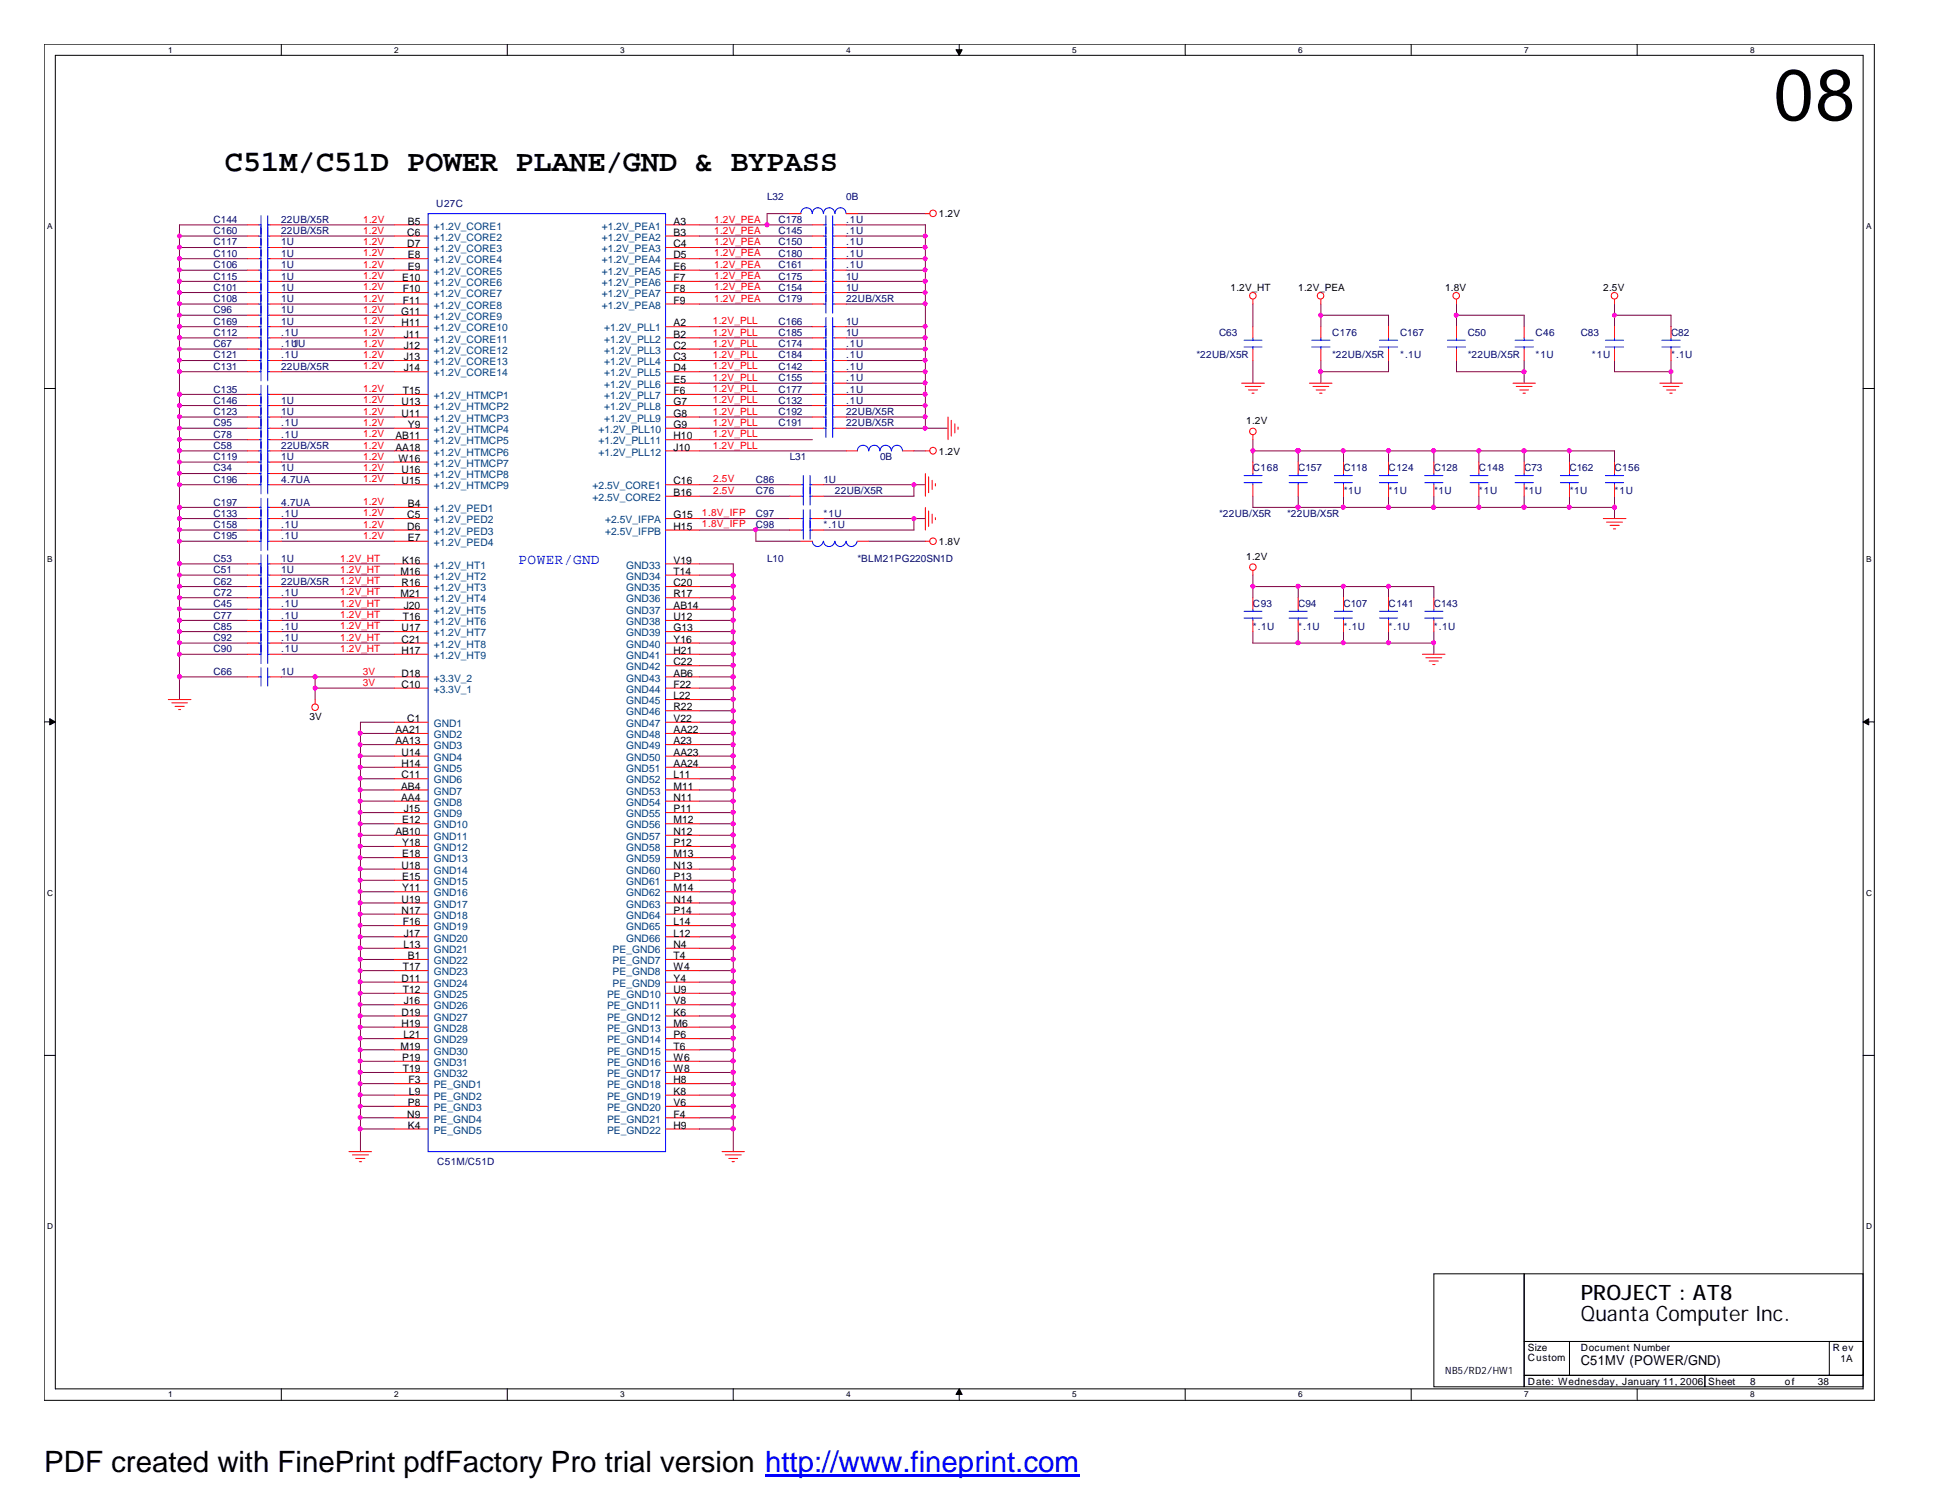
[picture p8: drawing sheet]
<svg xmlns="http://www.w3.org/2000/svg" width="279mm" height="216mm" viewBox="0 0 279 216" stroke-linecap="round" stroke-linejoin="round" font-family="sans-serif">
<defs><g id="words">
<text font-size="10.4" x="255.2" y="17.3">08</text>
<text font-size="4.4" x="32.3" y="24.6">C51M/C51D POWER PLANE/GND &amp; BYPASS</text>
<text font-size="4.2" x="6.3" y="211.7">PDF created with FinePrint pdfFactory Pro trial version http://www.fineprint.com</text>
<g font-size="3">
<text x="227.4" y="189.9">Quanta Computer Inc.</text>
<text x="227.4" y="187">PROJECT : AT8</text>
</g>
<text font-size="2.1" fill="#00f" x="74.6" y="81.1">POWER/GND</text>
<text font-size="1.9" x="227.4" y="196.3">C51MV (POWER/GND)</text>
<g font-size="1.5">
<text x="58.6" y="33.9">C6</text>
<text x="58.6" y="35.6">D7</text>
<text x="58.7" y="32.3">B5</text>
<text x="96.9" y="32.3">A3</text>
<text x="96.9" y="33.9">B3</text>
<text x="96.9" y="35.6">C4</text>
<text x="57.9" y="40.4">E10</text>
<text x="58.7" y="37.2">E8</text>
<text x="58.7" y="38.8">E9</text>
<text x="96.9" y="37.2">D5</text>
<text x="96.9" y="38.8">E6</text>
<text x="96.9" y="40.4">F7</text>
<text x="57.7" y="45.3">G11</text>
<text x="57.8" y="46.9">H11</text>
<text x="58" y="42">F10</text>
<text x="58" y="43.7">F11</text>
<text x="96.9" y="42">F8</text>
<text x="96.9" y="43.7">F9</text>
<text x="96.9" y="46.9">A2</text>
<text x="58.1" y="48.6">J11</text>
<text x="58.1" y="50.2">J12</text>
<text x="58.1" y="51.8">J13</text>
<text x="58.1" y="53.4">J14</text>
<text x="96.9" y="48.6">B2</text>
<text x="96.9" y="50.2">C2</text>
<text x="96.9" y="51.8">C3</text>
<text x="96.9" y="53.4">D4</text>
<text x="57.8" y="58.3">U13</text>
<text x="57.8" y="59.9">U11</text>
<text x="58" y="56.7">T15</text>
<text x="96.9" y="55.1">E5</text>
<text x="96.9" y="56.7">F6</text>
<text x="96.9" y="58.3">G7</text>
<text x="96.9" y="59.9">G8</text>
<text x="56.9" y="63.2">AB11</text>
<text x="56.9" y="64.8">AA18</text>
<text x="58.7" y="61.6">Y9</text>
<text x="96.9" y="61.6">G9</text>
<text x="96.9" y="63.2">H10</text>
<text x="96.9" y="64.8">J10</text>
<text x="57.3" y="66.4">W16</text>
<text x="57.8" y="68.1">U16</text>
<text x="57.8" y="69.7">U15</text>
<text x="96.9" y="69.7">C16</text>
<text x="96.9" y="71.3">B16</text>
<text x="58.6" y="74.5">C5</text>
<text x="58.6" y="76.2">D6</text>
<text x="58.7" y="72.9">B4</text>
<text x="58.7" y="77.8">E7</text>
<text x="96.9" y="74.5">G15</text>
<text x="96.9" y="76.2">H15</text>
<text x="57.6" y="82.7">M16</text>
<text x="57.9" y="81.1">K16</text>
<text x="96.9" y="81.1">V19</text>
<text x="96.9" y="82.7">T14</text>
<text x="57.6" y="85.9">M21</text>
<text x="57.8" y="84.3">R16</text>
<text x="58" y="89.2">T16</text>
<text x="58.1" y="87.6">J20</text>
<text x="96.9" y="84.3">C20</text>
<text x="96.9" y="85.9">R17</text>
<text x="96.9" y="87.6">AB14</text>
<text x="96.9" y="89.2">U12</text>
<text x="57.8" y="90.8">U17</text>
<text x="57.8" y="92.5">C21</text>
<text x="57.8" y="94.1">H17</text>
<text x="96.9" y="90.8">G13</text>
<text x="96.9" y="92.5">Y16</text>
<text x="96.9" y="94.1">H21</text>
<text x="96.9" y="95.7">C22</text>
<text x="57.8" y="97.3">D18</text>
<text x="57.8" y="98.9">C10</text>
<text x="96.9" y="97.3">AB6</text>
<text x="96.9" y="98.9">F22</text>
<text x="96.9" y="100.6">L22</text>
<text x="56.9" y="105.5">AA21</text>
<text x="56.9" y="107.1">AA13</text>
<text x="58.6" y="103.8">C1</text>
<text x="96.9" y="102.2">R22</text>
<text x="96.9" y="103.8">V22</text>
<text x="96.9" y="105.5">AA22</text>
<text x="96.9" y="107.1">A23</text>
<text x="57.7" y="113.6">AB4</text>
<text x="57.8" y="108.7">U14</text>
<text x="57.8" y="110.3">H14</text>
<text x="57.8" y="112">C11</text>
<text x="96.9" y="108.7">AA23</text>
<text x="96.9" y="110.3">AA24</text>
<text x="96.9" y="112">L11</text>
<text x="96.9" y="113.6">M11</text>
<text x="57.7" y="115.2">AA4</text>
<text x="57.9" y="118.4">E12</text>
<text x="58.1" y="116.8">J15</text>
<text x="96.9" y="115.2">N11</text>
<text x="96.9" y="116.8">P11</text>
<text x="96.9" y="118.4">M12</text>
<text x="56.9" y="120.1">AB10</text>
<text x="57.8" y="125">U18</text>
<text x="57.9" y="121.7">Y18</text>
<text x="57.9" y="123.3">E18</text>
<text x="96.9" y="120.1">N12</text>
<text x="96.9" y="121.7">P12</text>
<text x="96.9" y="123.3">M13</text>
<text x="96.9" y="125">N13</text>
<text x="57.8" y="129.8">U19</text>
<text x="57.8" y="131.4">N17</text>
<text x="57.9" y="126.6">E15</text>
<text x="57.9" y="128.2">Y11</text>
<text x="96.9" y="126.6">P13</text>
<text x="96.9" y="128.2">M14</text>
<text x="96.9" y="129.8">N14</text>
<text x="96.9" y="131.4">P14</text>
<text x="58" y="133.1">F16</text>
<text x="58" y="136.4">L13</text>
<text x="58.1" y="134.7">J17</text>
<text x="58.7" y="138">B1</text>
<text x="96.9" y="133.1">L14</text>
<text x="96.9" y="136.4">N4</text>
<text x="96.9" y="138">T4</text>
<text x="96.9" y="134.7">L12</text>
<text x="57.8" y="141.2">D11</text>
<text x="58" y="139.6">T17</text>
<text x="58" y="142.8">T12</text>
<text x="96.9" y="139.6">W4</text>
<text x="96.9" y="141.2">Y4</text>
<text x="96.9" y="142.8">U9</text>
<text x="57.8" y="146.1">D19</text>
<text x="57.8" y="147.7">H19</text>
<text x="58" y="149.4">L21</text>
<text x="58.1" y="144.5">J16</text>
<text x="96.9" y="146.1">K6</text>
<text x="96.9" y="147.7">M6</text>
<text x="96.9" y="149.4">P6</text>
<text x="96.9" y="144.5">V8</text>
<text x="57.6" y="151">M19</text>
<text x="57.9" y="152.6">P19</text>
<text x="58" y="154.2">T19</text>
<text x="58.8" y="155.8">F3</text>
<text x="96.9" y="151">T6</text>
<text x="96.9" y="152.6">W6</text>
<text x="96.9" y="154.2">W8</text>
<text x="96.9" y="155.8">H8</text>
<text x="58.6" y="160.7">N9</text>
<text x="58.7" y="159.1">P8</text>
<text x="58.8" y="157.5">L9</text>
<text x="96.9" y="157.5">K8</text>
<text x="96.9" y="159.1">V6</text>
<text x="96.9" y="160.7">F4</text>
<text x="58.7" y="162.3">K4</text>
<text x="96.9" y="162.3">H9</text>
</g>
<g font-size="1.5" fill="#004080">
<text x="62.4" y="33">+1.2V_CORE1</text>
<text x="62.4" y="34.6">+1.2V_CORE2</text>
<text x="86.6" y="33">+1.2V_PEA1</text>
<text x="86.6" y="34.6">+1.2V_PEA2</text>
<text x="62.4" y="36.3">+1.2V_CORE3</text>
<text x="62.4" y="37.9">+1.2V_CORE4</text>
<text x="62.4" y="39.5">+1.2V_CORE5</text>
<text x="62.4" y="41.1">+1.2V_CORE6</text>
<text x="86.6" y="36.3">+1.2V_PEA3</text>
<text x="86.6" y="37.9">+1.2V_PEA4</text>
<text x="86.6" y="39.5">+1.2V_PEA5</text>
<text x="86.6" y="41.1">+1.2V_PEA6</text>
<text x="62.4" y="42.8">+1.2V_CORE7</text>
<text x="62.4" y="44.4">+1.2V_CORE8</text>
<text x="62.4" y="46">+1.2V_CORE9</text>
<text x="62.4" y="47.7">+1.2V_CORE10</text>
<text x="86.6" y="42.8">+1.2V_PEA7</text>
<text x="86.6" y="44.4">+1.2V_PEA8</text>
<text x="86.9" y="47.7">+1.2V_PLL1</text>
<text x="62.4" y="49.3">+1.2V_CORE11</text>
<text x="62.4" y="50.9">+1.2V_CORE12</text>
<text x="62.4" y="52.5">+1.2V_CORE13</text>
<text x="86.9" y="49.3">+1.2V_PLL2</text>
<text x="86.9" y="50.9">+1.2V_PLL3</text>
<text x="86.9" y="52.5">+1.2V_PLL4</text>
<text x="62.4" y="54.1">+1.2V_CORE14</text>
<text x="62.4" y="57.4">+1.2V_HTMCP1</text>
<text x="62.4" y="59">+1.2V_HTMCP2</text>
<text x="86.9" y="54.1">+1.2V_PLL5</text>
<text x="86.9" y="55.8">+1.2V_PLL6</text>
<text x="86.9" y="57.4">+1.2V_PLL7</text>
<text x="86.9" y="59">+1.2V_PLL8</text>
<text x="62.4" y="60.7">+1.2V_HTMCP3</text>
<text x="62.4" y="62.3">+1.2V_HTMCP4</text>
<text x="62.4" y="63.9">+1.2V_HTMCP5</text>
<text x="62.4" y="65.5">+1.2V_HTMCP6</text>
<text x="86.1" y="62.3">+1.2V_PLL10</text>
<text x="86.1" y="63.9">+1.2V_PLL11</text>
<text x="86.1" y="65.5">+1.2V_PLL12</text>
<text x="86.9" y="60.7">+1.2V_PLL9</text>
<text x="62.4" y="67.1">+1.2V_HTMCP7</text>
<text x="62.4" y="68.8">+1.2V_HTMCP8</text>
<text x="62.4" y="70.4">+1.2V_HTMCP9</text>
<text x="85.3" y="70.4">+2.5V_CORE1</text>
<text x="62.4" y="73.7">+1.2V_PED1</text>
<text x="62.4" y="75.3">+1.2V_PED2</text>
<text x="62.4" y="76.9">+1.2V_PED3</text>
<text x="85.3" y="72.1">+2.5V_CORE2</text>
<text x="87.1" y="75.3">+2.5V_IFPA</text>
<text x="87.1" y="76.9">+2.5V_IFPB</text>
<text x="62.4" y="78.5">+1.2V_PED4</text>
<text x="62.4" y="81.8">+1.2V_HT1</text>
<text x="62.4" y="83.4">+1.2V_HT2</text>
<text x="90.1" y="81.8">GND33</text>
<text x="90.1" y="83.4">GND34</text>
<text x="62.4" y="85">+1.2V_HT3</text>
<text x="62.4" y="86.7">+1.2V_HT4</text>
<text x="62.4" y="88.3">+1.2V_HT5</text>
<text x="62.4" y="89.9">+1.2V_HT6</text>
<text x="90.1" y="85">GND35</text>
<text x="90.1" y="86.7">GND36</text>
<text x="90.1" y="88.3">GND37</text>
<text x="90.1" y="89.9">GND38</text>
<text x="62.4" y="91.5">+1.2V_HT7</text>
<text x="62.4" y="93.2">+1.2V_HT8</text>
<text x="62.4" y="94.8">+1.2V_HT9</text>
<text x="90.1" y="91.5">GND39</text>
<text x="90.1" y="93.2">GND40</text>
<text x="90.1" y="94.8">GND41</text>
<text x="62.4" y="98">+3.3V_2</text>
<text x="62.4" y="99.7">+3.3V_1</text>
<text x="90.1" y="96.4">GND42</text>
<text x="90.1" y="98">GND43</text>
<text x="90.1" y="99.7">GND44</text>
<text x="90.1" y="101.3">GND45</text>
<text x="62.4" y="104.6">GND1</text>
<text x="62.4" y="106.2">GND2</text>
<text x="62.4" y="107.8">GND3</text>
<text x="90.1" y="102.9">GND46</text>
<text x="90.1" y="104.6">GND47</text>
<text x="90.1" y="106.2">GND48</text>
<text x="90.1" y="107.8">GND49</text>
<text x="62.4" y="109.4">GND4</text>
<text x="62.4" y="111">GND5</text>
<text x="62.4" y="112.7">GND6</text>
<text x="90.1" y="109.4">GND50</text>
<text x="90.1" y="111">GND51</text>
<text x="90.1" y="112.7">GND52</text>
<text x="62.4" y="114.3">GND7</text>
<text x="62.4" y="115.9">GND8</text>
<text x="62.4" y="117.6">GND9</text>
<text x="62.4" y="119.2">GND10</text>
<text x="90.1" y="114.3">GND53</text>
<text x="90.1" y="115.9">GND54</text>
<text x="90.1" y="117.6">GND55</text>
<text x="90.1" y="119.2">GND56</text>
<text x="62.4" y="120.8">GND11</text>
<text x="62.4" y="122.4">GND12</text>
<text x="62.4" y="124">GND13</text>
<text x="62.4" y="125.7">GND14</text>
<text x="90.1" y="120.8">GND57</text>
<text x="90.1" y="122.4">GND58</text>
<text x="90.1" y="124">GND59</text>
<text x="90.1" y="125.7">GND60</text>
<text x="62.4" y="127.3">GND15</text>
<text x="62.4" y="128.9">GND16</text>
<text x="62.4" y="130.6">GND17</text>
<text x="90.1" y="127.3">GND61</text>
<text x="90.1" y="128.9">GND62</text>
<text x="90.1" y="130.6">GND63</text>
<text x="62.4" y="132.2">GND18</text>
<text x="62.4" y="133.8">GND19</text>
<text x="62.4" y="135.4">GND20</text>
<text x="62.4" y="137.1">GND21</text>
<text x="88.1" y="137.1">PE_GND6</text>
<text x="90.1" y="133.8">GND65</text>
<text x="90.1" y="132.2">GND64</text>
<text x="90.1" y="135.4">GND66</text>
<text x="62.4" y="138.7">GND22</text>
<text x="62.4" y="140.3">GND23</text>
<text x="62.4" y="141.9">GND24</text>
<text x="62.4" y="143.6">GND25</text>
<text x="87.3" y="143.6">PE_GND10</text>
<text x="88.1" y="138.7">PE_GND7</text>
<text x="88.1" y="140.3">PE_GND8</text>
<text x="88.1" y="141.9">PE_GND9</text>
<text x="62.4" y="145.2">GND26</text>
<text x="62.4" y="146.8">GND27</text>
<text x="62.4" y="148.4">GND28</text>
<text x="87.3" y="146.8">PE_GND12</text>
<text x="87.3" y="148.4">PE_GND13</text>
<text x="87.3" y="145.2">PE_GND11</text>
<text x="62.4" y="150.1">GND29</text>
<text x="62.4" y="151.7">GND30</text>
<text x="62.4" y="153.3">GND31</text>
<text x="62.4" y="154.9">GND32</text>
<text x="87.3" y="150.1">PE_GND14</text>
<text x="87.3" y="151.7">PE_GND15</text>
<text x="87.3" y="153.3">PE_GND16</text>
<text x="87.3" y="154.9">PE_GND17</text>
<text x="62.4" y="156.5">PE_GND1</text>
<text x="62.4" y="158.2">PE_GND2</text>
<text x="62.4" y="159.8">PE_GND3</text>
<text x="62.4" y="161.5">PE_GND4</text>
<text x="87.3" y="156.5">PE_GND18</text>
<text x="87.3" y="158.2">PE_GND19</text>
<text x="87.3" y="159.8">PE_GND20</text>
<text x="87.3" y="161.5">PE_GND21</text>
<text x="62.4" y="163.1">PE_GND5</text>
<text x="87.3" y="163.1">PE_GND22</text>
</g>
<g font-size="1.4" fill="#000080">
<text x="62.7" y="29.8">U27C</text>
<text x="110.4" y="28.8">L32</text>
<text x="121.7" y="28.8">0B</text>
<text x="30.7" y="33.7">C160</text>
<text x="30.7" y="35.3">C117</text>
<text x="30.7" y="32.1">C144</text>
<text x="40.4" y="33.7">22UB/X5R</text>
<text x="40.4" y="35.3">1U</text>
<text x="40.4" y="32.1">22UB/X5R</text>
<text x="112" y="35.3">C150</text>
<text x="112" y="33.7">C145</text>
<text x="112" y="32.1">C178</text>
<text x="121.7" y="35.3">.1U</text>
<text x="121.7" y="33.7">.1U</text>
<text x="121.7" y="32.1">.1U</text>
<text x="30.7" y="37">C110</text>
<text x="30.7" y="38.6">C106</text>
<text x="30.7" y="40.2">C115</text>
<text x="30.7" y="41.8">C101</text>
<text x="40.4" y="37">1U</text>
<text x="40.4" y="38.6">1U</text>
<text x="40.4" y="40.2">1U</text>
<text x="40.4" y="41.8">1U</text>
<text x="112" y="38.6">C161</text>
<text x="112" y="41.8">C154</text>
<text x="112" y="37">C180</text>
<text x="112" y="40.2">C175</text>
<text x="121.7" y="38.6">.1U</text>
<text x="121.7" y="41.8">1U</text>
<text x="121.7" y="37">.1U</text>
<text x="121.7" y="40.2">1U</text>
<text x="30.7" y="46.7">C169</text>
<text x="30.7" y="45.1">C96</text>
<text x="30.7" y="43.4">C108</text>
<text x="40.4" y="46.7">1U</text>
<text x="40.4" y="43.4">1U</text>
<text x="40.4" y="45.1">1U</text>
<text x="112" y="46.7">C166</text>
<text x="112" y="43.4">C179</text>
<text x="121.7" y="46.7">1U</text>
<text x="121.7" y="43.4">22UB/X5R</text>
<text x="30.7" y="48.3">C112</text>
<text x="30.7" y="51.6">C121</text>
<text x="30.7" y="50">C67</text>
<text x="30.7" y="53.2">C131</text>
<text x="40.4" y="48.3">.1U</text>
<text x="40.4" y="51.6">.1U</text>
<text x="40.4" y="53.2">22UB/X5R</text>
<text x="40.4" y="50">.1U</text>
<text x="42.1" y="50">1U</text>
<text x="112" y="48.3">C185</text>
<text x="112" y="51.6">C184</text>
<text x="112" y="50">C174</text>
<text x="112" y="53.2">C142</text>
<text x="121.7" y="48.3">1U</text>
<text x="121.7" y="51.6">.1U</text>
<text x="121.7" y="50">.1U</text>
<text x="121.7" y="53.2">.1U</text>
<text x="172.1" y="51.6">*22UB/X5R</text>
<text x="175.4" y="48.3">C63</text>
<text x="191.6" y="48.3">C176</text>
<text x="191.6" y="51.6">*22UB/X5R</text>
<text x="201.4" y="48.3">C167</text>
<text x="201.4" y="51.6">*.1U</text>
<text x="211.2" y="48.3">C50</text>
<text x="211.2" y="51.6">*22UB/X5R</text>
<text x="220.9" y="48.3">C46</text>
<text x="220.9" y="51.6">*1U</text>
<text x="227.4" y="48.3">C83</text>
<text x="229" y="51.6">*1U</text>
<text x="240.4" y="48.3">C82</text>
<text x="240.4" y="51.6">*.1U</text>
<text x="30.7" y="58.1">C146</text>
<text x="30.7" y="59.7">C123</text>
<text x="30.7" y="56.5">C135</text>
<text x="40.4" y="58.1">1U</text>
<text x="40.4" y="59.7">1U</text>
<text x="112" y="59.7">C192</text>
<text x="112" y="56.5">C177</text>
<text x="112" y="58.1">C132</text>
<text x="112" y="54.8">C155</text>
<text x="121.7" y="59.7">22UB/X5R</text>
<text x="121.7" y="56.5">.1U</text>
<text x="121.7" y="58.1">.1U</text>
<text x="121.7" y="54.8">.1U</text>
<text x="30.7" y="62.9">C78</text>
<text x="30.7" y="61.3">C95</text>
<text x="30.7" y="64.6">C58</text>
<text x="40.4" y="62.9">.1U</text>
<text x="40.4" y="61.3">.1U</text>
<text x="40.4" y="64.6">22UB/X5R</text>
<text x="112" y="61.3">C191</text>
<text x="121.7" y="61.3">22UB/X5R</text>
<text x="30.7" y="69.5">C196</text>
<text x="30.7" y="67.8">C34</text>
<text x="30.7" y="66.2">C119</text>
<text x="40.4" y="69.5">4.7UA</text>
<text x="40.4" y="66.2">1U</text>
<text x="40.4" y="67.8">1U</text>
<text x="108.8" y="71.1">C76</text>
<text x="108.8" y="69.5">C86</text>
<text x="113.6" y="66.2">L31</text>
<text x="118.5" y="69.5">1U</text>
<text x="120.1" y="71.1">22UB/X5R</text>
<text x="126.6" y="66.2">0B</text>
<text x="180.3" y="67.8">C168</text>
<text x="186.8" y="67.8">C157</text>
<text x="193.3" y="67.8">C118</text>
<text x="193.3" y="71.1">*1U</text>
<text x="199.8" y="67.8">C124</text>
<text x="199.8" y="71.1">*1U</text>
<text x="206.3" y="67.8">C128</text>
<text x="206.3" y="71.1">*1U</text>
<text x="212.8" y="67.8">C148</text>
<text x="212.8" y="71.1">*1U</text>
<text x="219.3" y="67.8">C73</text>
<text x="219.3" y="71.1">*1U</text>
<text x="225.8" y="67.8">C162</text>
<text x="225.8" y="71.1">*1U</text>
<text x="232.3" y="67.8">C156</text>
<text x="232.3" y="71.1">*1U</text>
<text x="30.7" y="72.7">C197</text>
<text x="30.7" y="74.3">C133</text>
<text x="30.7" y="77.6">C195</text>
<text x="30.7" y="75.9">C158</text>
<text x="40.4" y="72.7">4.7UA</text>
<text x="40.4" y="74.3">.1U</text>
<text x="40.4" y="77.6">.1U</text>
<text x="40.4" y="75.9">.1U</text>
<text x="108.8" y="74.3">C97</text>
<text x="108.8" y="75.9">C98</text>
<text x="118.5" y="74.3">*1U</text>
<text x="118.5" y="75.9">*.1U</text>
<text x="175.4" y="74.3">*22UB/X5R</text>
<text x="185.2" y="74.3">*22UB/X5R</text>
<text x="30.7" y="80.9">C53</text>
<text x="30.7" y="82.5">C51</text>
<text x="40.4" y="80.9">1U</text>
<text x="40.4" y="82.5">1U</text>
<text x="110.4" y="80.9">L10</text>
<text x="123.4" y="80.9">*BLM21PG220SN1D</text>
<text x="30.7" y="85.7">C72</text>
<text x="30.7" y="89">C77</text>
<text x="30.7" y="84.1">C62</text>
<text x="30.7" y="87.3">C45</text>
<text x="40.4" y="85.7">.1U</text>
<text x="40.4" y="89">.1U</text>
<text x="40.4" y="84.1">22UB/X5R</text>
<text x="40.4" y="87.3">.1U</text>
<text x="180.3" y="87.3">C93</text>
<text x="186.8" y="87.3">C94</text>
<text x="193.3" y="87.3">C107</text>
<text x="199.8" y="87.3">C141</text>
<text x="206.3" y="87.3">C143</text>
<text x="30.7" y="93.9">C90</text>
<text x="30.7" y="90.6">C85</text>
<text x="30.7" y="92.2">C92</text>
<text x="40.4" y="93.9">.1U</text>
<text x="40.4" y="90.6">.1U</text>
<text x="40.4" y="92.2">.1U</text>
<text x="180.3" y="90.6">*.1U</text>
<text x="186.8" y="90.6">*.1U</text>
<text x="193.3" y="90.6">*.1U</text>
<text x="199.8" y="90.6">*.1U</text>
<text x="206.3" y="90.6">*.1U</text>
<text x="30.7" y="97.1">C66</text>
<text x="40.4" y="97.1">1U</text>
<text x="62.9" y="167.6">C51M/C51D</text>
</g>
<g font-size="1.4" fill="#f00">
<text x="52.2" y="32">1.2V</text>
<text x="52.2" y="33.6">1.2V</text>
<text x="52.2" y="35.3">1.2V</text>
<text x="102.7" y="32">1.2V_PEA</text>
<text x="102.7" y="33.6">1.2V_PEA</text>
<text x="102.7" y="35.3">1.2V_PEA</text>
<text x="52.2" y="38.5">1.2V</text>
<text x="52.2" y="36.9">1.2V</text>
<text x="52.2" y="40.1">1.2V</text>
<text x="52.2" y="41.7">1.2V</text>
<text x="102.7" y="36.9">1.2V_PEA</text>
<text x="102.7" y="40.1">1.2V_PEA</text>
<text x="102.7" y="41.7">1.2V_PEA</text>
<text x="102.7" y="38.5">1.2V_PEA</text>
<text x="52.2" y="43.4">1.2V</text>
<text x="52.2" y="46.7">1.2V</text>
<text x="52.2" y="45">1.2V</text>
<text x="102.6" y="46.7">1.2V_PLL</text>
<text x="102.7" y="43.4">1.2V_PEA</text>
<text x="52.2" y="49.9">1.2V</text>
<text x="52.2" y="48.3">1.2V</text>
<text x="52.2" y="51.5">1.2V</text>
<text x="52.2" y="53.1">1.2V</text>
<text x="102.6" y="48.3">1.2V_PLL</text>
<text x="102.6" y="49.9">1.2V_PLL</text>
<text x="102.6" y="51.5">1.2V_PLL</text>
<text x="102.6" y="53.1">1.2V_PLL</text>
<text x="52.2" y="56.4">1.2V</text>
<text x="52.2" y="58">1.2V</text>
<text x="52.2" y="59.6">1.2V</text>
<text x="102.6" y="54.8">1.2V_PLL</text>
<text x="102.6" y="56.4">1.2V_PLL</text>
<text x="102.6" y="58">1.2V_PLL</text>
<text x="102.6" y="59.6">1.2V_PLL</text>
<text x="52.2" y="61.3">1.2V</text>
<text x="52.2" y="64.5">1.2V</text>
<text x="52.2" y="62.9">1.2V</text>
<text x="102.6" y="61.3">1.2V_PLL</text>
<text x="102.6" y="62.9">1.2V_PLL</text>
<text x="102.6" y="64.5">1.2V_PLL</text>
<text x="52.2" y="66.1">1.2V</text>
<text x="52.2" y="67.8">1.2V</text>
<text x="52.2" y="69.4">1.2V</text>
<text x="102.6" y="69.4">2.5V</text>
<text x="102.6" y="71">2.5V</text>
<text x="52.2" y="72.6">1.2V</text>
<text x="52.2" y="74.3">1.2V</text>
<text x="52.2" y="75.9">1.2V</text>
<text x="52.2" y="77.5">1.2V</text>
<text x="101" y="74.3">1.8V_IFP</text>
<text x="101" y="75.7">1.8V_IFP</text>
<text x="48.9" y="80.8">1.2V_HT</text>
<text x="48.9" y="82.4">1.2V_HT</text>
<text x="48.9" y="84">1.2V_HT</text>
<text x="48.9" y="85.6">1.2V_HT</text>
<text x="48.9" y="87.3">1.2V_HT</text>
<text x="48.9" y="88.9">1.2V_HT</text>
<text x="48.9" y="93.8">1.2V_HT</text>
<text x="48.9" y="90.5">1.2V_HT</text>
<text x="48.9" y="92.2">1.2V_HT</text>
<text x="52.2" y="98.6">3V</text>
<text x="52.2" y="97">3V</text>
</g>
<g font-size="1.4">
<text x="135.1" y="31.2">1.2V</text>
<text x="177" y="41.8">1.2V_HT</text>
<text x="186.8" y="41.8">1.2V_PEA</text>
<text x="207.9" y="41.8">1.8V</text>
<text x="230.7" y="41.8">2.5V</text>
<text x="135.1" y="65.4">1.2V</text>
<text x="179.3" y="61">1.2V</text>
<text x="135.1" y="78.4">1.8V</text>
<text x="179.3" y="80.5">1.2V</text>
<text x="44.5" y="103.6">3V</text>
<text x="207.9" y="197.6">NB5/RD2/HW1</text>
<text x="219.8" y="194.3">Size</text>
<text x="219.8" y="195.7">Custom</text>
<text x="227.4" y="194.3">Document Number</text>
<text x="263.7" y="194.3">R ev</text>
<text x="264.8" y="195.9">1A</text>
<text x="219.8" y="199.2">Date: Wednesday, January 11, 2006 Sheet</text>
<text x="251.8" y="199.2">8</text>
<text x="256.8" y="199.2">of</text>
<text x="261.5" y="199.2">38</text>
</g>
<g font-size="1.2">
<text x="24.2" y="7.6">1</text>
<text x="56.7" y="7.6">2</text>
<text x="89.2" y="7.6">3</text>
<text x="121.8" y="7.6">4</text>
<text x="154.3" y="7.6">5</text>
<text x="186.8" y="7.6">6</text>
<text x="219.3" y="7.6">7</text>
<text x="251.8" y="7.6">8</text>
<text x="6.8" y="33">A</text>
<text x="268.5" y="33">A</text>
<text x="6.8" y="80.9">B</text>
<text x="268.5" y="80.9">B</text>
<text x="6.8" y="128.9">C</text>
<text x="268.5" y="128.9">C</text>
<text x="6.8" y="176.8">D</text>
<text x="268.5" y="176.8">D</text>
<text x="24.2" y="201">1</text>
<text x="56.7" y="201">2</text>
<text x="89.2" y="201">3</text>
<text x="121.8" y="201">4</text>
<text x="154.3" y="201">5</text>
<text x="186.8" y="201">6</text>
<text x="219.3" y="201">7</text>
<text x="251.8" y="201">8</text>
</g>
</g></defs>
<g fill="none" stroke="#000" stroke-width=".14">
<path d="M6.3 6.3h263.4v195.1h-263.4zM8 8h260.1v191.8h-260.1zM40.5 6.3v1.7M73 6.3v1.7M105.5 6.3v1.7M138 6.3v1.7M170.5 6.3v1.7M203 6.3v1.7M235.5 6.3v1.7M6.3 55.9h1.7M268.1 55.9h1.6M6.3 103.8h1.7"/>
<path d="M268.1 103.8h1.6M6.3 151.8h1.7M268.1 151.8h1.6M40.5 199.8v1.6M73 199.8v1.6M105.5 199.8v1.6M138 199.8v1.6M170.5 199.8v1.6M203 199.8v1.6M206.3 183.2h13v16.3h-13zM219.3 183.2h48.8v9.8h-48.8zM219.3 193h6.5v4.8h-6.5z"/>
<path d="M219.3 197.8h26v1.7h-26zM225.8 193h42.3v4.8h-42.3zM235.5 199.8v1.6M245.3 197.8h22.8v1.7h-22.8zM263.2 193h4.9v4.8h-4.9z"/>
</g>
<g fill="#000" stroke="#000" stroke-width=".14">
<path d="M137.5 7.2h.9l-.4 .8z" fill-rule="evenodd"/>
<path d="M7.2 103.4l.8 .4-.8 .5z" fill-rule="evenodd"/>
<path d="M268.1 103.8l.8-.4v.9z" fill-rule="evenodd"/>
<path d="M138 199.8l.4 .8h-.9z" fill-rule="evenodd"/>
</g>
<g fill="none" stroke="#800040" stroke-width=".14">
<path d="M25.8 34h9.8M25.8 35.6h9.8M25.8 38.9h9.8M25.8 37.2h9.8M35.6 32.3h-9.8v68.3M40.5 32.3h16.2M40.5 34h16.2M40.5 35.6h16.2M40.5 38.9h16.2M40.5 37.2h16.2M100.6 32.3h16.3M100.6 34h16.3"/>
<path d="M100.6 35.6h16.3M100.6 38.9h16.3M100.6 37.2h16.3M113.6 30.7h-3.2v1.6M121.8 32.3h11.3v29.3M121.8 34h11.3M121.8 35.6h11.3M121.8 38.9h11.3M121.8 37.2h11.3M123.4 30.7h9.7M25.8 45.3h9.8M25.8 53.5h9.8"/>
<path d="M25.8 40.5h9.8M25.8 50.2h9.8M25.8 43.7h9.8M25.8 48.6h9.8M25.8 42.1h9.8M25.8 47h9.8M25.8 51.9h9.8M25.8 56.7h9.8M25.8 58.3h9.8M25.8 60h9.8M40.5 45.3h16.2M40.5 53.5h16.2"/>
<path d="M40.5 40.5h16.2M40.5 50.2h16.2M40.5 43.7h16.2M40.5 48.6h16.2M40.5 42.1h16.2M40.5 47h16.2M40.5 51.9h16.2M40.5 56.7h16.2M40.5 58.3h16.2M40.5 60h16.2M100.6 53.5h16.3M100.6 40.5h16.3"/>
<path d="M100.6 50.2h16.3M100.6 43.7h16.3M100.6 48.6h16.3M100.6 42.1h16.3M100.6 47h16.3M100.6 51.9h16.3M100.6 56.7h16.3M100.6 58.3h16.3M100.6 60h16.3M100.6 55.1h16.3M121.8 53.5h11.3M121.8 40.5h11.3"/>
<path d="M121.8 50.2h11.3M121.8 43.7h11.3M121.8 48.6h11.3M121.8 42.1h11.3M121.8 47h11.3M121.8 51.9h11.3M121.8 56.7h11.3M121.8 58.3h11.3M121.8 60h11.3M121.8 55.1h11.3M180.3 43.7v3.3M180.3 51.9v3.2"/>
<path d="M190 43.7v3.3M190 51.9v3.2M190 45.3h9.8v1.7M199.8 51.9v1.6h-9.8M209.5 45.3h9.8v1.7M209.5 43.7v3.3M209.5 51.9v1.6h9.8M219.3 51.9v3.2M232.3 45.3h8.1v1.7M232.3 51.9v1.6h8.1M232.3 43.7v3.3M240.4 51.9v3.2"/>
<path d="M25.8 76.2h9.8M25.8 74.6h9.8M25.8 61.6h9.8M25.8 64.9h9.8M25.8 63.2h9.8M25.8 66.5h9.8M25.8 68.1h9.8M25.8 69.7h9.8M25.8 73h9.8M25.8 77.9h9.8M40.5 76.2h16.2M40.5 74.6h16.2"/>
<path d="M40.5 61.6h16.2M40.5 64.9h16.2M40.5 63.2h16.2M40.5 66.5h16.2M40.5 68.1h16.2M40.5 69.7h16.2M40.5 73h16.2M40.5 77.9h16.2M100.6 76.2h13M100.6 74.6h13M100.6 61.6h16.3M100.6 64.9h21.2"/>
<path d="M100.6 63.2h16.3M100.6 69.7h13M100.6 71.4h13M108.8 76.2v1.7h6.4M118.5 74.6h14.6M118.5 69.7h14.6M121.8 61.6h14.6M125 77.9h8.1M131.5 74.6v1.6h-13M131.5 64.9h1.6M131.5 69.7v1.7h-13M180.3 63.2v3.3"/>
<path d="M180.3 71.4v1.6h52M180.3 64.9h52v1.6M186.8 64.9v1.6M186.8 71.4v1.6M193.3 64.9v1.6M193.3 71.4v1.6M199.8 64.9v1.6M199.8 71.4v1.6M206.3 64.9v1.6M206.3 71.4v1.6M212.8 64.9v1.6M212.8 71.4v1.6"/>
<path d="M219.3 64.9v1.6M219.3 71.4v1.6M225.8 64.9v1.6M225.8 71.4v1.6M232.3 71.4v3.2M25.8 81.1h9.8M25.8 97.4h9.8M25.8 89.2h9.8M25.8 94.1h9.8M25.8 90.8h9.8M25.8 92.5h9.8M25.8 84.4h9.8"/>
<path d="M25.8 82.7h9.8M25.8 86h9.8M25.8 87.6h9.8M40.5 81.1h16.2M40.5 97.4h16.2M40.5 89.2h16.2M40.5 94.1h16.2M40.5 90.8h16.2M40.5 92.5h16.2M40.5 84.4h16.2M40.5 82.7h16.2M40.5 86h16.2"/>
<path d="M40.5 87.6h16.2M45.3 99h11.4M45.3 97.4v3.2M100.6 81.1h4.9v84.6M100.6 97.4h4.9M100.6 89.2h4.9M100.6 94.1h4.9M100.6 90.8h4.9M100.6 92.5h4.9M100.6 84.4h4.9M100.6 95.8h4.9M100.6 99h4.9"/>
<path d="M100.6 82.7h4.9M100.6 86h4.9M100.6 87.6h4.9M180.3 82.7v3.3M180.3 90.8v1.7h26M180.3 84.4h26v1.6M186.8 84.4v1.6M186.8 90.8v1.7M193.3 84.4v1.6M193.3 90.8v1.7M199.8 84.4v1.6M199.8 90.8v1.7"/>
<path d="M206.3 90.8v3.3M51.9 110.4h4.8M51.9 113.6h4.8M51.9 107.1h4.8M51.9 115.2h4.8M51.9 105.5h4.8M51.9 112h4.8M51.9 116.9h4.8M51.9 108.8h4.8M51.9 118.5h4.8M56.7 103.9h-4.8v61.8M100.6 110.4h4.9"/>
<path d="M100.6 113.6h4.9M100.6 107.1h4.9M100.6 115.2h4.9M100.6 105.5h4.9M100.6 103.9h4.9M100.6 112h4.9M100.6 116.9h4.9M100.6 108.8h4.9M100.6 118.5h4.9M100.6 102.2h4.9M100.6 100.6h4.9M51.9 138h4.8"/>
<path d="M51.9 121.8h4.8M51.9 134.7h4.8M51.9 120.1h4.8M51.9 123.4h4.8M51.9 125h4.8M51.9 139.6h4.8M51.9 131.5h4.8M51.9 126.6h4.8M51.9 129.9h4.8M51.9 133.1h4.8M51.9 128.3h4.8M51.9 136.4h4.8"/>
<path d="M100.6 138h4.9M100.6 121.8h4.9M100.6 134.7h4.9M100.6 120.1h4.9M100.6 123.4h4.9M100.6 125h4.9M100.6 139.6h4.9M100.6 131.5h4.9M100.6 126.6h4.9M100.6 129.9h4.9M100.6 133.1h4.9M100.6 128.3h4.9"/>
<path d="M100.6 136.4h4.9M51.9 157.5h4.8M51.9 141.3h4.8M51.9 149.4h4.8M51.9 146.1h4.8M51.9 155.9h4.8M51.9 144.5h4.8M51.9 159.1h4.8M51.9 147.7h4.8M51.9 151h4.8M51.9 142.9h4.8M51.9 154.3h4.8"/>
<path d="M51.9 152.7h4.8M100.6 157.5h4.9M100.6 141.3h4.9M100.6 149.4h4.9M100.6 146.1h4.9M100.6 155.9h4.9M100.6 144.5h4.9M100.6 159.1h4.9M100.6 147.7h4.9M100.6 151h4.9M100.6 142.9h4.9M100.6 154.3h4.9"/>
<path d="M100.6 152.7h4.9M51.9 162.4h4.8M51.9 160.8h4.8M100.6 162.4h4.9M100.6 160.8h4.9"/>
</g>
<g fill="none" stroke="#f00" stroke-width=".14">
<path d="M35.6 37.2h1.6M35.6 38.9h1.6M35.6 34h1.6M35.6 35.6h1.6M35.6 32.3h1.6M38.9 37.2h1.6M38.9 38.9h1.6M38.9 34h1.6M38.9 35.6h1.6M38.9 32.3h1.6M56.7 37.2h4.9M56.7 38.9h4.9"/>
<path d="M56.7 34h4.9M56.7 35.6h4.9M56.7 32.3h4.9M95.8 37.2h4.8M95.8 38.9h4.8M95.8 34h4.8M95.8 35.6h4.8M95.8 32.3h4.8M113.6 30.7h1.6M116.9 37.2h1.6M116.9 38.9h1.6M116.9 34h1.6"/>
<path d="M116.9 35.6h1.6M116.9 32.3h1.6M120.1 37.2h1.7M120.1 38.9h1.7M120.1 34h1.7M120.1 35.6h1.7M120.1 32.3h1.7M121.8 30.7h1.6M133.1 30.7h.7M35.6 58.3h1.6M35.6 48.6h1.6M35.6 51.9h1.6"/>
<path d="M35.6 40.5h1.6M35.6 42.1h1.6M35.6 43.7h1.6M35.6 45.3h1.6M35.6 47h1.6M35.6 50.2h1.6M35.6 53.5h1.6M35.6 56.7h1.6M35.6 60h1.6M38.9 58.3h1.6M38.9 48.6h1.6M38.9 51.9h1.6"/>
<path d="M38.9 40.5h1.6M38.9 42.1h1.6M38.9 43.7h1.6M38.9 45.3h1.6M38.9 47h1.6M38.9 50.2h1.6M38.9 53.5h1.6M38.9 56.7h1.6M38.9 60h1.6M56.7 58.3h4.9M56.7 48.6h4.9M56.7 51.9h4.9"/>
<path d="M56.7 40.5h4.9M56.7 42.1h4.9M56.7 43.7h4.9M56.7 45.3h4.9M56.7 47h4.9M56.7 50.2h4.9M56.7 53.5h4.9M56.7 56.7h4.9M56.7 60h4.9M95.8 55.1h4.8M95.8 58.3h4.8M95.8 48.6h4.8"/>
<path d="M95.8 51.9h4.8M95.8 40.5h4.8M95.8 42.1h4.8M95.8 43.7h4.8M95.8 47h4.8M95.8 50.2h4.8M95.8 53.5h4.8M95.8 56.7h4.8M95.8 60h4.8M116.9 55.1h1.6M116.9 58.3h1.6M116.9 48.6h1.6"/>
<path d="M116.9 51.9h1.6M116.9 40.5h1.6M116.9 42.1h1.6M116.9 43.7h1.6M116.9 47h1.6M116.9 50.2h1.6M116.9 53.5h1.6M116.9 56.7h1.6M116.9 60h1.6M120.1 55.1h1.7M120.1 58.3h1.7M120.1 48.6h1.7"/>
<path d="M120.1 51.9h1.7M120.1 40.5h1.7M120.1 42.1h1.7M120.1 43.7h1.7M120.1 47h1.7M120.1 50.2h1.7M120.1 53.5h1.7M120.1 56.7h1.7M120.1 60h1.7M136.4 60v3.2M178.6 55.1h3.3M179.2 55.6h2.2"/>
<path d="M179.6 56.1h1.3M180.1 56.6h.3M180.3 43.1v.6M180.3 47v1.6M180.3 50.2v1.7M188.4 55.1h3.2M188.9 55.6h2.3M189.4 56.1h1.3M189.9 56.6h.3M190 43.1v.6M190 47v1.6M190 50.2v1.7"/>
<path d="M199.8 47v1.6M199.8 50.2v1.7M209.5 43.1v.6M209.5 47v1.6M209.5 50.2v1.7M217.7 55.1h3.2M218.1 55.6h2.3M218.7 56.1h1.2M219.1 56.6h.4M219.3 47v1.6M219.3 50.2v1.7M232.3 43.1v.6"/>
<path d="M232.3 47v1.6M232.3 50.2v1.7M238.8 55.1h3.3M239.3 55.6h2.3M239.8 56.1h1.3M240.2 56.6h.4M240.4 47v1.6M240.4 50.2v1.7M35.6 74.6h1.6M35.6 64.9h1.6M35.6 77.9h1.6M35.6 73h1.6"/>
<path d="M35.6 61.6h1.6M35.6 63.2h1.6M35.6 66.5h1.6M35.6 68.1h1.6M35.6 69.7h1.6M35.6 76.2h1.6M38.9 74.6h1.6M38.9 64.9h1.6M38.9 77.9h1.6M38.9 73h1.6M38.9 61.6h1.6M38.9 63.2h1.6"/>
<path d="M38.9 66.5h1.6M38.9 68.1h1.6M38.9 69.7h1.6M38.9 76.2h1.6M56.7 74.6h4.9M56.7 64.9h4.9M56.7 77.9h4.9M56.7 73h4.9M56.7 61.6h4.9M56.7 63.2h4.9M56.7 66.5h4.9M56.7 68.1h4.9"/>
<path d="M56.7 69.7h4.9M56.7 76.2h4.9M95.8 74.6h4.8M95.8 64.9h4.8M95.8 71.4h4.8M95.8 61.6h4.8M95.8 63.2h4.8M95.8 69.7h4.8M95.8 76.2h4.8M113.6 74.6h1.6M113.6 71.4h1.6M113.6 69.7h1.6"/>
<path d="M113.6 76.2h1.6M115.2 77.9h1.7M116.9 74.6h1.6M116.9 71.4h1.6M116.9 61.6h1.6M116.9 69.7h1.6M116.9 76.2h1.6M120.1 61.6h1.7M121.8 64.9h1.6M123.4 77.9h1.6M129.9 64.9h1.6M133.1 68.1v3.3"/>
<path d="M133.1 73v3.2M133.1 64.9h.7M133.1 77.9h.7M133.6 68.6v2.3M133.6 73.5v2.2M134.1 69.1v1.3M134.1 74v1.3M134.6 69.6v.3M134.6 74.5v.3M136.9 60.5v2.2M137.4 61v1.3M137.8 61.4v.4"/>
<path d="M180.3 62.6v.6M180.3 66.5v1.6M180.3 69.7v1.7M186.8 66.5v1.6M186.8 69.7v1.7M193.3 66.5v1.6M193.3 69.7v1.7M199.8 66.5v1.6M199.8 69.7v1.7M206.3 66.5v1.6M206.3 69.7v1.7M212.8 66.5v1.6"/>
<path d="M212.8 69.7v1.7M219.3 66.5v1.6M219.3 69.7v1.7M225.8 66.5v1.6M225.8 69.7v1.7M230.7 74.6h3.2M231.1 75.1h2.3M231.6 75.6h1.4M232.1 76.1h.4M232.3 66.5v1.6M232.3 69.7v1.7M35.6 94.1h1.6"/>
<path d="M35.6 86h1.6M35.6 81.1h1.6M35.6 82.7h1.6M35.6 84.4h1.6M35.6 87.6h1.6M35.6 89.2h1.6M35.6 90.8h1.6M35.6 92.5h1.6M35.6 97.4h1.6M38.9 94.1h1.6M38.9 86h1.6M38.9 81.1h1.6"/>
<path d="M38.9 82.7h1.6M38.9 84.4h1.6M38.9 87.6h1.6M38.9 89.2h1.6M38.9 90.8h1.6M38.9 92.5h1.6M38.9 97.4h1.6M56.7 94.1h4.9M56.7 86h4.9M56.7 81.1h4.9M56.7 82.7h4.9M56.7 84.4h4.9"/>
<path d="M56.7 87.6h4.9M56.7 89.2h4.9M56.7 90.8h4.9M56.7 92.5h4.9M56.7 97.4h4.9M56.7 99h4.9M95.8 94.1h4.8M95.8 86h4.8M95.8 81.1h4.8M95.8 82.7h4.8M95.8 84.4h4.8M95.8 87.6h4.8"/>
<path d="M95.8 89.2h4.8M95.8 90.8h4.8M95.8 92.5h4.8M95.8 97.4h4.8M95.8 99h4.8M95.8 95.8h4.8M180.3 82.1v.6M180.3 86v1.6M180.3 89.2v1.6M186.8 86v1.6M186.8 89.2v1.6M193.3 86v1.6"/>
<path d="M193.3 89.2v1.6M199.8 86v1.6M199.8 89.2v1.6M204.6 94.1h3.3M205.1 94.6h2.3M205.6 95.1h1.3M206.1 95.6h.4M206.3 86v1.6M206.3 89.2v1.6M24.2 100.6h3.3M24.7 101.1h2.3M25.2 101.6h1.3"/>
<path d="M25.7 102.1h.3M45.3 100.6v.7M56.7 103.9h4.9M56.7 105.5h4.9M56.7 107.1h4.9M56.7 108.8h4.9M56.7 110.4h4.9M56.7 112h4.9M56.7 113.6h4.9M56.7 115.2h4.9M56.7 116.9h4.9M56.7 118.5h4.9"/>
<path d="M95.8 100.6h4.8M95.8 103.9h4.8M95.8 105.5h4.8M95.8 107.1h4.8M95.8 108.8h4.8M95.8 110.4h4.8M95.8 112h4.8M95.8 113.6h4.8M95.8 115.2h4.8M95.8 116.9h4.8M95.8 118.5h4.8M95.8 102.2h4.8"/>
<path d="M56.7 120.1h4.9M56.7 121.8h4.9M56.7 123.4h4.9M56.7 125h4.9M56.7 126.6h4.9M56.7 128.3h4.9M56.7 129.9h4.9M56.7 131.5h4.9M56.7 133.1h4.9M56.7 134.7h4.9M56.7 136.4h4.9M56.7 138h4.9"/>
<path d="M56.7 139.6h4.9M95.8 120.1h4.8M95.8 121.8h4.8M95.8 123.4h4.8M95.8 125h4.8M95.8 126.6h4.8M95.8 128.3h4.8M95.8 129.9h4.8M95.8 131.5h4.8M95.8 133.1h4.8M95.8 134.7h4.8M95.8 136.4h4.8"/>
<path d="M95.8 138h4.8M95.8 139.6h4.8M56.7 141.3h4.9M56.7 142.9h4.9M56.7 144.5h4.9M56.7 146.1h4.9M56.7 147.7h4.9M56.7 149.4h4.9M56.7 151h4.9M56.7 152.7h4.9M56.7 154.3h4.9M56.7 155.9h4.9"/>
<path d="M56.7 157.5h4.9M56.7 159.1h4.9M95.8 141.3h4.8M95.8 142.9h4.8M95.8 144.5h4.8M95.8 146.1h4.8M95.8 147.7h4.8M95.8 149.4h4.8M95.8 151h4.8M95.8 152.7h4.8M95.8 154.3h4.8M95.8 155.9h4.8"/>
<path d="M95.8 157.5h4.8M95.8 159.1h4.8M50.2 165.7h3.3M50.7 166.1h2.3M51.2 166.6h1.3M51.7 167.1h.3M56.7 160.8h4.9M56.7 162.4h4.9M95.8 160.8h4.8M95.8 162.4h4.8M103.9 165.7h3.2M104.4 166.1h2.2"/>
<path d="M104.9 166.6h1.2M105.3 167.1h.4"/>
<circle cx="134.2" cy="30.7" r=".47"/>
<circle cx="180.2" cy="42.5" r=".47"/>
<circle cx="190" cy="42.5" r=".47"/>
<circle cx="209.5" cy="42.5" r=".47"/>
<circle cx="232.3" cy="42.5" r=".47"/>
<circle cx="134.2" cy="64.8" r=".48"/>
<circle cx="134.2" cy="77.8" r=".47"/>
<circle cx="180.2" cy="62.1" r=".47"/>
<circle cx="180.2" cy="81.6" r=".47"/>
<circle cx="45.3" cy="101.7" r=".47"/>
</g>
<g fill="none" stroke="#00f" stroke-width=".14">
<path d="M37.2 37.2h.3M37.2 38.9h.3M37.2 34h.3M37.2 35.6h.3M37.2 32.3h.3M37.5 31v23.8M38.5 37.2h.4M38.5 31v23.8M38.5 38.9h.4M38.5 34h.4M38.5 35.6h.4M38.5 32.3h.4"/>
<path d="M61.6 30.7h34.2v135h-34.2zM116.8 30.7a.8 .8 0 0 0-.8-.8 .8 .8 0 0 0-.8 .8M118.4 30.7a.78 .78 0 0 0-.8-.8 .78 .78 0 0 0-.7 .8M118.5 37.2h.3M118.5 38.9h.3M118.5 34h.3M118.5 35.6h.3M118.5 32.3h.3M118.8 31v14M119.8 37.2h.3M119.8 38.9h.3M119.8 31v14"/>
<path d="M119.8 34h.3M119.8 35.6h.3M119.8 32.3h.3M120.1 30.7a.81 .81 0 0 0-.8-.8 .81 .81 0 0 0-.8 .8M121.7 30.7a.78 .78 0 0 0-.8-.8 .78 .78 0 0 0-.8 .8M37.2 58.3h.3M37.2 48.6h.3M37.2 51.9h.3M37.2 47h.3M37.2 50.2h.3M37.2 42.1h.3M37.2 60h.3"/>
<path d="M37.2 53.5h.3M37.2 40.5h.3M37.2 56.7h.3M37.2 43.7h.3M37.2 45.3h.3M37.5 55.4v15.6M38.5 55.4v15.6M38.5 58.3h.4M38.5 48.6h.4M38.5 51.9h.4M38.5 47h.4M38.5 50.2h.4"/>
<path d="M38.5 42.1h.4M38.5 60h.4M38.5 53.5h.4M38.5 40.5h.4M38.5 56.7h.4M38.5 43.7h.4M38.5 45.3h.4M118.5 58.3h.3M118.5 48.6h.3M118.5 51.9h.3M118.5 47h.3M118.5 50.2h.3"/>
<path d="M118.5 42.1h.3M118.5 60h.3M118.5 53.5h.3M118.5 40.5h.3M118.5 56.7h.3M118.5 43.7h.3M118.5 55.1h.3M118.8 45.7v17.2M119.8 45.7v17.2M119.8 58.3h.3M119.8 48.6h.3M119.8 51.9h.3"/>
<path d="M119.8 47h.3M119.8 50.2h.3M119.8 42.1h.3M119.8 60h.3M119.8 53.5h.3M119.8 40.5h.3M119.8 56.7h.3M119.8 43.7h.3M119.8 55.1h.3M179 48.9h2.6M179 49.9h2.6M180.3 48.6v.3"/>
<path d="M180.3 49.9v.3M188.7 48.9h2.6M188.7 49.9h2.6M190 48.6v.3M190 49.9v.3M198.5 48.9h2.6M198.5 49.9h2.6M199.8 48.6v.3M199.8 49.9v.3M208.2 48.9h2.6M208.2 49.9h2.6M209.5 48.6v.3"/>
<path d="M209.5 49.9v.3M218 48.9h2.6M218 49.9h2.6M219.3 48.6v.3M219.3 49.9v.3M231 48.9h2.6M231 49.9h2.6M232.3 48.6v.3M232.3 49.9v.3M239.1 48.9h2.6M239.1 49.9h2.6M240.4 48.6v.3"/>
<path d="M240.4 49.9v.3M37.2 74.6h.3M37.2 73h.3M37.2 61.6h.3M37.2 63.2h.3M37.2 69.7h.3M37.2 76.2h.3M37.2 77.9h.3M37.2 68.1h.3M37.2 66.5h.3M37.2 64.9h.3M37.5 71.7v7.5"/>
<path d="M37.5 79.8v15.6M38.5 71.7v7.5M38.5 79.8v15.6M38.5 74.6h.4M38.5 73h.4M38.5 61.6h.4M38.5 63.2h.4M38.5 69.7h.4M38.5 76.2h.4M38.5 77.9h.4M38.5 68.1h.4M38.5 66.5h.4"/>
<path d="M38.5 64.9h.4M115.2 71.4h.4M115.2 74.6h.4M115.2 69.7h.4M115.2 76.2h.4M115.6 68.4v4.2M115.6 73.3v4.3M116.5 71.4h.4M116.5 68.4v4.2M116.5 73.3v4.3M116.5 74.6h.4M116.5 69.7h.4"/>
<path d="M116.5 76.2h.4M116.9 77.9a.78 .78 0 0 0 .8 .7 .78 .78 0 0 0 .7-.7M118.5 77.9a.81 .81 0 0 0 .8 .7 .81 .81 0 0 0 .8-.7M118.5 61.6h.3M119.8 61.6h.3M120.1 77.9a.78 .78 0 0 0 .8 .7 .78 .78 0 0 0 .8-.7M121.8 77.9a.78 .78 0 0 0 .7 .7 .78 .78 0 0 0 .8-.7M123.4 64.9a.8 .8 0 0 1 .8-.8 .8 .8 0 0 1 .8 .8M125 64.9a.78 .78 0 0 1 .8-.8 .78 .78 0 0 1 .8 .8M126.6 64.9a.8 .8 0 0 1 .8-.8 .8 .8 0 0 1 .8 .8M128.3 64.9a.78 .78 0 0 1 .8-.8 .78 .78 0 0 1 .7 .8M179 69.4h2.6"/>
<path d="M179 68.4h2.6M180.3 68.1v.3M180.3 69.4v.3M185.5 69.4h2.6M185.5 68.4h2.6M186.8 68.1v.3M186.8 69.4v.3M192 69.4h2.6M192 68.4h2.6M193.3 68.1v.3M193.3 69.4v.3M198.5 69.4h2.6"/>
<path d="M198.5 68.4h2.6M199.8 68.1v.3M199.8 69.4v.3M205 69.4h2.6M205 68.4h2.6M206.3 68.1v.3M206.3 69.4v.3M211.5 69.4h2.6M211.5 68.4h2.6M212.8 68.1v.3M212.8 69.4v.3M218 69.4h2.6"/>
<path d="M218 68.4h2.6M219.3 68.1v.3M219.3 69.4v.3M224.5 69.4h2.6M224.5 68.4h2.6M225.8 68.1v.3M225.8 69.4v.3M231 69.4h2.6M231 68.4h2.6M232.3 68.1v.3M232.3 69.4v.3M37.2 86h.3"/>
<path d="M37.2 94.1h.3M37.2 81.1h.3M37.2 89.2h.3M37.2 82.7h.3M37.2 90.8h.3M37.2 84.4h.3M37.2 97.4h.3M37.2 92.5h.3M37.2 87.6h.3M37.5 96.1v2.6M38.5 96.1v2.6M38.5 86h.4"/>
<path d="M38.5 94.1h.4M38.5 81.1h.4M38.5 89.2h.4M38.5 82.7h.4M38.5 90.8h.4M38.5 84.4h.4M38.5 97.4h.4M38.5 92.5h.4M38.5 87.6h.4M179 88.9h2.6M179 87.9h2.6M180.3 87.6v.3"/>
<path d="M180.3 88.9v.3M185.5 88.9h2.6M185.5 87.9h2.6M186.8 87.6v.3M186.8 88.9v.3M192 88.9h2.6M192 87.9h2.6M193.3 87.6v.3M193.3 88.9v.3M198.5 88.9h2.6M198.5 87.9h2.6M199.8 87.6v.3"/>
<path d="M199.8 88.9v.3M205 88.9h2.6M205 87.9h2.6M206.3 87.6v.3M206.3 88.9v.3"/>
</g>
<g fill="#f0f" stroke="#f0f" stroke-width=".14">
<circle cx="108.7" cy="76.2" r=".3"/>
<circle cx="105.5" cy="112" r=".31"/>
<circle cx="51.8" cy="112" r=".3"/>
<circle cx="190" cy="45.3" r=".3"/>
<circle cx="232.3" cy="45.3" r=".3"/>
<circle cx="209.5" cy="45.3" r=".3"/>
<circle cx="105.5" cy="120.1" r=".31"/>
<circle cx="51.8" cy="146.1" r=".31"/>
<circle cx="186.8" cy="92.5" r=".31"/>
<circle cx="51.8" cy="149.3" r=".3"/>
<circle cx="190" cy="53.5" r=".3"/>
<circle cx="51.8" cy="107.1" r=".3"/>
<circle cx="199.8" cy="92.5" r=".3"/>
<circle cx="180.2" cy="64.8" r=".31"/>
<circle cx="186.8" cy="64.8" r=".32"/>
<circle cx="180.3" cy="84.3" r=".3"/>
<circle cx="186.8" cy="84.3" r=".31"/>
<circle cx="51.8" cy="115.2" r=".3"/>
<circle cx="51.8" cy="131.5" r=".3"/>
<circle cx="206.2" cy="64.8" r=".31"/>
<circle cx="105.5" cy="84.3" r=".31"/>
<circle cx="193.2" cy="64.8" r=".31"/>
<circle cx="51.8" cy="134.7" r=".3"/>
<circle cx="51.8" cy="125" r=".3"/>
<circle cx="105.5" cy="103.8" r=".31"/>
<circle cx="193.3" cy="84.3" r=".3"/>
<circle cx="199.8" cy="84.3" r=".3"/>
<circle cx="199.8" cy="64.8" r=".31"/>
<circle cx="219.3" cy="64.8" r=".32"/>
<circle cx="105.5" cy="99" r=".31"/>
<circle cx="212.8" cy="64.8" r=".31"/>
<circle cx="225.8" cy="64.8" r=".31"/>
<circle cx="25.8" cy="51.8" r=".3"/>
<circle cx="25.8" cy="38.8" r=".3"/>
<circle cx="25.8" cy="56.7" r=".31"/>
<circle cx="25.8" cy="58.3" r=".3"/>
<circle cx="25.8" cy="68.1" r=".3"/>
<circle cx="25.8" cy="74.6" r=".3"/>
<circle cx="45.3" cy="97.3" r=".31"/>
<circle cx="45.3" cy="99" r=".3"/>
<circle cx="25.8" cy="87.6" r=".3"/>
<circle cx="110.4" cy="32.3" r=".31"/>
<circle cx="133.1" cy="42.1" r=".3"/>
<circle cx="133.1" cy="53.5" r=".3"/>
<circle cx="133.1" cy="51.8" r=".3"/>
<circle cx="133.1" cy="56.7" r=".31"/>
<circle cx="131.5" cy="74.6" r=".3"/>
<circle cx="105.5" cy="86" r=".31"/>
<circle cx="219.3" cy="73" r=".32"/>
<circle cx="51.8" cy="139.6" r=".3"/>
<circle cx="193.2" cy="73" r=".31"/>
<circle cx="219.3" cy="53.5" r=".31"/>
<circle cx="51.8" cy="160.7" r=".3"/>
<circle cx="105.5" cy="144.5" r=".31"/>
<circle cx="240.4" cy="53.5" r=".3"/>
<circle cx="51.8" cy="113.6" r=".31"/>
<circle cx="105.5" cy="90.8" r=".31"/>
<circle cx="51.8" cy="120.1" r=".3"/>
<circle cx="105.5" cy="136.4" r=".31"/>
<circle cx="105.5" cy="116.8" r=".31"/>
<circle cx="105.5" cy="138" r=".32"/>
<circle cx="25.8" cy="35.6" r=".3"/>
<circle cx="105.5" cy="139.6" r=".31"/>
<circle cx="51.8" cy="154.2" r=".31"/>
<circle cx="105.5" cy="131.5" r=".31"/>
<circle cx="105.5" cy="155.9" r=".31"/>
<circle cx="25.8" cy="64.8" r=".31"/>
<circle cx="105.5" cy="126.6" r=".31"/>
<circle cx="25.8" cy="43.7" r=".3"/>
<circle cx="199.8" cy="73" r=".31"/>
<circle cx="51.8" cy="162.4" r=".31"/>
<circle cx="51.8" cy="110.4" r=".3"/>
<circle cx="105.5" cy="97.3" r=".32"/>
<circle cx="105.5" cy="92.5" r=".31"/>
<circle cx="25.8" cy="92.5" r=".3"/>
<circle cx="225.8" cy="73" r=".31"/>
<circle cx="232.3" cy="73" r=".31"/>
<circle cx="51.8" cy="155.9" r=".3"/>
<circle cx="51.8" cy="138" r=".31"/>
<circle cx="105.5" cy="113.6" r=".32"/>
<circle cx="105.5" cy="87.6" r=".31"/>
<circle cx="51.8" cy="123.4" r=".3"/>
<circle cx="51.8" cy="136.4" r=".3"/>
<circle cx="51.8" cy="157.5" r=".3"/>
<circle cx="51.8" cy="159.1" r=".3"/>
<circle cx="105.5" cy="162.4" r=".32"/>
<circle cx="25.8" cy="63.2" r=".3"/>
<circle cx="51.8" cy="151" r=".3"/>
<circle cx="25.8" cy="69.7" r=".3"/>
<circle cx="105.5" cy="82.7" r=".31"/>
<circle cx="25.8" cy="76.2" r=".3"/>
<circle cx="51.8" cy="116.8" r=".3"/>
<circle cx="105.5" cy="141.2" r=".31"/>
<circle cx="105.5" cy="129.9" r=".32"/>
<circle cx="105.5" cy="157.5" r=".31"/>
<circle cx="105.5" cy="154.2" r=".32"/>
<circle cx="51.8" cy="144.5" r=".3"/>
<circle cx="105.5" cy="149.3" r=".31"/>
<circle cx="105.5" cy="151" r=".31"/>
<circle cx="51.8" cy="133.1" r=".3"/>
<circle cx="105.5" cy="121.7" r=".32"/>
<circle cx="212.8" cy="73" r=".31"/>
<circle cx="105.5" cy="160.7" r=".31"/>
<circle cx="131.5" cy="69.7" r=".3"/>
<circle cx="105.5" cy="107.1" r=".31"/>
<circle cx="105.5" cy="95.7" r=".31"/>
<circle cx="51.8" cy="147.7" r=".3"/>
<circle cx="186.8" cy="73" r=".32"/>
<circle cx="105.5" cy="118.5" r=".31"/>
<circle cx="51.8" cy="105.5" r=".31"/>
<circle cx="105.5" cy="152.6" r=".31"/>
<circle cx="25.8" cy="45.3" r=".3"/>
<circle cx="51.8" cy="121.7" r=".31"/>
<circle cx="25.8" cy="33.9" r=".3"/>
<circle cx="105.5" cy="147.7" r=".31"/>
<circle cx="105.5" cy="133.1" r=".31"/>
<circle cx="105.5" cy="125" r=".31"/>
<circle cx="206.2" cy="73" r=".31"/>
<circle cx="25.8" cy="77.8" r=".3"/>
<circle cx="25.8" cy="89.2" r=".31"/>
<circle cx="25.8" cy="40.4" r=".31"/>
<circle cx="105.5" cy="100.6" r=".31"/>
<circle cx="51.8" cy="126.6" r=".3"/>
<circle cx="51.8" cy="142.9" r=".3"/>
<circle cx="206.2" cy="92.5" r=".3"/>
<circle cx="105.5" cy="115.2" r=".31"/>
<circle cx="105.5" cy="108.7" r=".31"/>
<circle cx="51.8" cy="128.2" r=".3"/>
<circle cx="105.5" cy="89.2" r=".32"/>
<circle cx="51.8" cy="141.2" r=".3"/>
<circle cx="105.5" cy="146.1" r=".32"/>
<circle cx="105.5" cy="105.5" r=".32"/>
<circle cx="25.8" cy="46.9" r=".3"/>
<circle cx="25.8" cy="73" r=".31"/>
<circle cx="25.8" cy="53.5" r=".3"/>
<circle cx="25.8" cy="81.1" r=".31"/>
<circle cx="25.8" cy="86" r=".3"/>
<circle cx="25.8" cy="82.7" r=".3"/>
<circle cx="25.8" cy="84.3" r=".3"/>
<circle cx="51.8" cy="152.6" r=".3"/>
<circle cx="51.8" cy="129.9" r=".31"/>
<circle cx="25.8" cy="37.2" r=".3"/>
<circle cx="105.5" cy="123.4" r=".31"/>
<circle cx="105.5" cy="159.1" r=".31"/>
<circle cx="51.8" cy="118.5" r=".3"/>
<circle cx="105.5" cy="94.1" r=".31"/>
<circle cx="105.5" cy="134.7" r=".31"/>
<circle cx="105.5" cy="102.2" r=".31"/>
<circle cx="25.8" cy="66.5" r=".3"/>
<circle cx="105.5" cy="142.9" r=".31"/>
<circle cx="25.8" cy="59.9" r=".3"/>
<circle cx="25.8" cy="48.6" r=".31"/>
<circle cx="25.8" cy="50.2" r=".3"/>
<circle cx="51.8" cy="108.7" r=".3"/>
<circle cx="25.8" cy="90.8" r=".3"/>
<circle cx="25.8" cy="61.6" r=".3"/>
<circle cx="105.5" cy="110.4" r=".31"/>
<circle cx="25.8" cy="42.1" r=".3"/>
<circle cx="105.5" cy="128.2" r=".31"/>
<circle cx="133.1" cy="33.9" r=".3"/>
<circle cx="133.1" cy="35.6" r=".3"/>
<circle cx="133.1" cy="38.8" r=".3"/>
<circle cx="133.1" cy="37.2" r=".3"/>
<circle cx="133.1" cy="40.4" r=".31"/>
<circle cx="133.1" cy="46.9" r=".3"/>
<circle cx="133.1" cy="43.7" r=".3"/>
<circle cx="133.1" cy="50.2" r=".3"/>
<circle cx="133.1" cy="59.9" r=".3"/>
<circle cx="133.1" cy="55.1" r=".3"/>
<circle cx="133.1" cy="48.6" r=".31"/>
<circle cx="133.1" cy="58.3" r=".3"/>
<circle cx="133.1" cy="61.6" r=".3"/>
<circle cx="25.8" cy="94.1" r=".3"/>
<circle cx="25.8" cy="97.3" r=".31"/>
<circle cx="193.3" cy="92.5" r=".3"/>
</g>
<path d="M110.1 212.3h45.2" fill="none" stroke="#00f" stroke-width=".3"/>
<use href="#words"/>
</svg>
